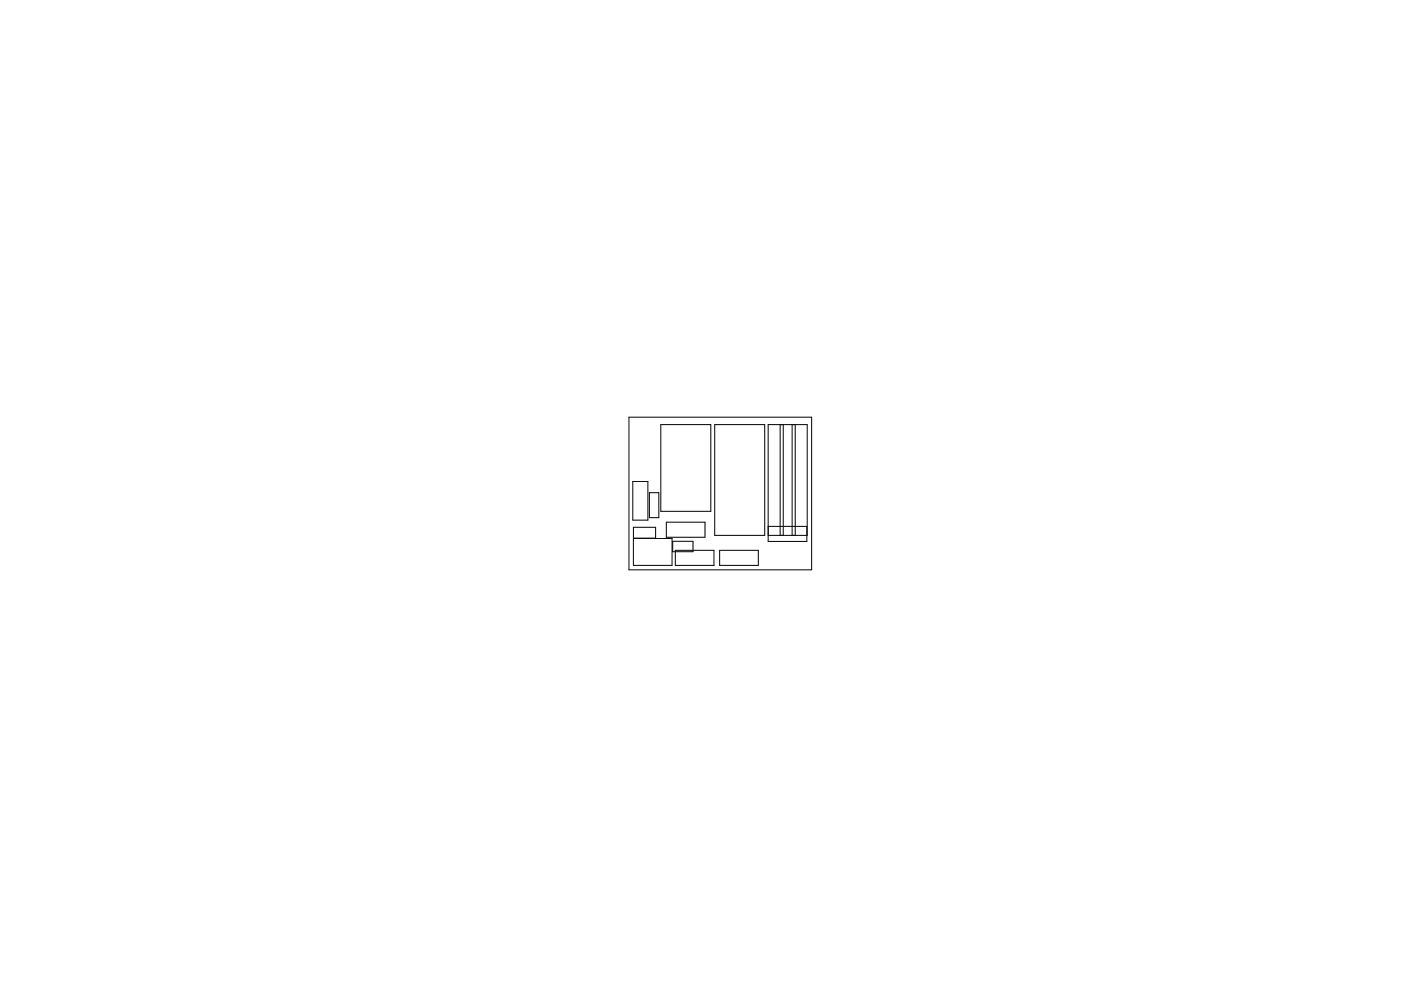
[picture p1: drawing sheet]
<svg xmlns="http://www.w3.org/2000/svg" width="297mm" height="210mm" viewBox="0 0 297 210" stroke-linecap="round" stroke-linejoin="round" font-family="sans-serif">
<g fill="none" stroke="#000" stroke-width=".21">
<path d="M133.3 88.5h38.8v32.4h-38.8zM140.1 90.1h10.6v18.4h-10.6zM151.5 90.1h10.6v23.5h-10.6zM165.4 90.1v23.5M166.1 90.1v23.5M167.9 90.1v23.5M168.6 90.1v23.5M134.2 102.2h3.2v8.2h-3.2zM134.3 114.3h8.2v5.7h-8.2zM134.3 111.9h4.7v2.3h-4.7zM137.7 104.5h2v5.3h-2zM141.3 110.8h8.2v3.2h-8.2z"/>
<path d="M142.6 114.8h4.3v2.3h-4.3zM143.2 116.8h8.2v3.2h-8.2zM152.6 116.8h8.2v3.2h-8.2zM162.9 111.7h8.2v3.2h-8.2v-24.8h8.2v23.5h-8.2"/>
</g>
</svg>
